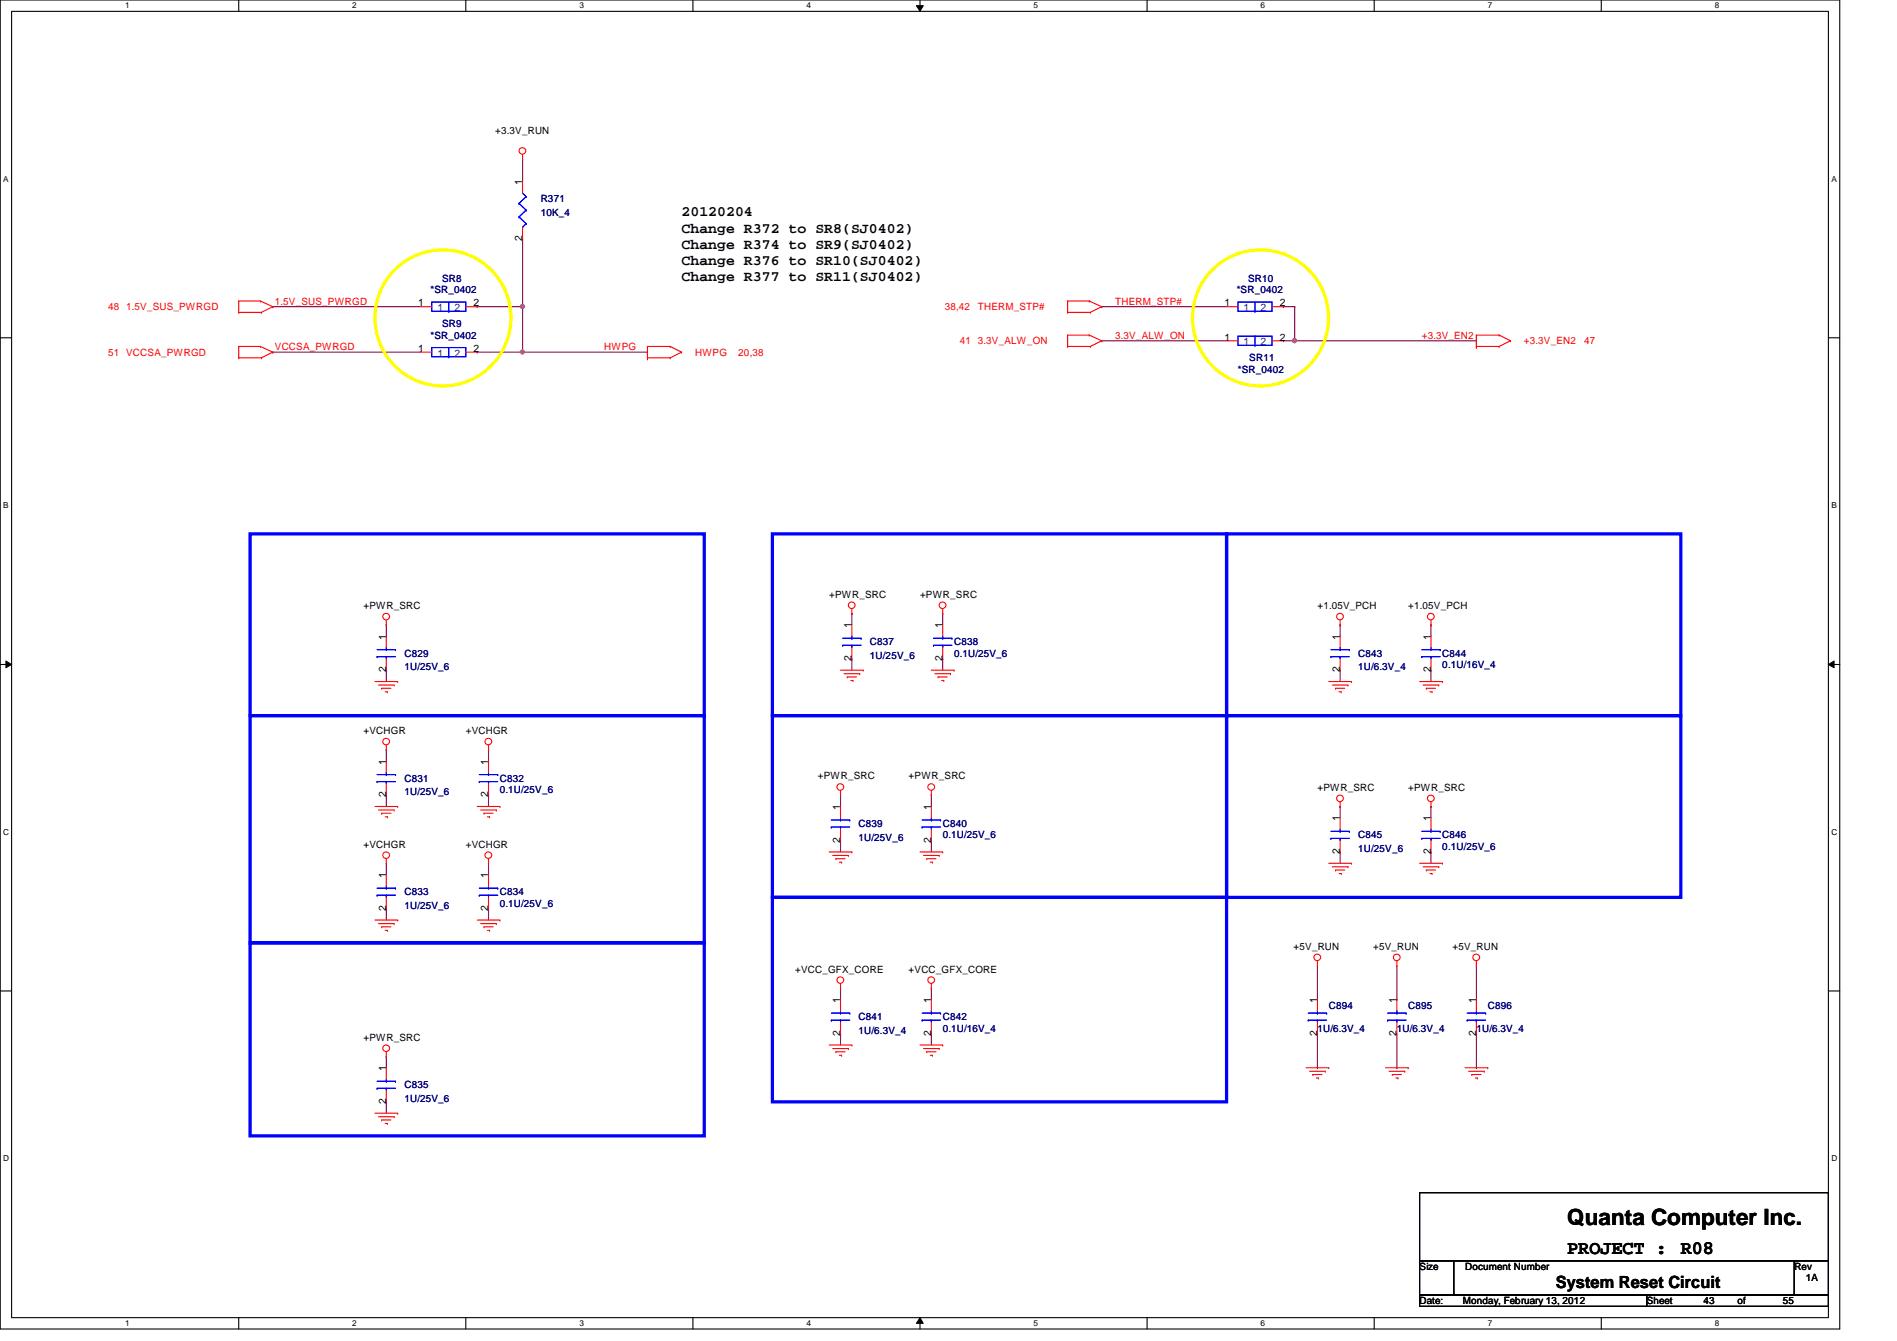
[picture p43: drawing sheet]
<svg xmlns="http://www.w3.org/2000/svg" width="297mm" height="210mm" viewBox="0 0 297 210" stroke-linecap="round" stroke-linejoin="round" font-family="sans-serif">
<defs><g id="words">
<text font-size="3.5" x="245.4" y="191.7">Quanta Computer Inc.</text>
<g font-size="3">
<text x="245.4" y="196.3">PROJECT :</text>
<text x="263.2" y="196.3">R08</text>
</g>
<text font-size="2.6" x="243.6" y="201.5">System Reset Circuit</text>
<g font-size="2.3">
<text x="106.7" y="33.9">20120204</text>
<text x="106.7" y="36.4">Change R372 to SR8(SJ0402)</text>
<text x="106.7" y="38.9">Change R374 to SR9(SJ0402)</text>
<text x="106.7" y="41.5">Change R376 to SR10(SJ0402)</text>
<text x="106.7" y="44">Change R377 to SR11(SJ0402)</text>
</g>
<g font-size="1.6">
<text x="77.6" y="21">+3.3V_RUN</text>
<text x="81.8" y="29" transform="rotate(-90 81.8 29)">1</text>
<text x="81.8" y="37.7" transform="rotate(-90 81.8 37.7)">2</text>
<text x="65.5" y="48">1</text>
<text x="74.2" y="48">2</text>
<text x="191.7" y="48">1</text>
<text x="200.4" y="48">2</text>
<text x="191.7" y="53.3">1</text>
<text x="200.4" y="53.3">2</text>
<text x="65.5" y="55.1">1</text>
<text x="74.2" y="55.1">2</text>
<text x="56.9" y="95.3">+PWR_SRC</text>
<text x="129.8" y="93.6">+PWR_SRC</text>
<text x="144.1" y="93.6">+PWR_SRC</text>
<text x="206.3" y="95.3">+1.05V_PCH</text>
<text x="220.5" y="95.3">+1.05V_PCH</text>
<text x="60.4" y="100.1" transform="rotate(-90 60.4 100.1)">1</text>
<text x="133.3" y="98.3" transform="rotate(-90 133.3 98.3)">1</text>
<text x="147.6" y="98.3" transform="rotate(-90 147.6 98.3)">1</text>
<text x="209.8" y="100.1" transform="rotate(-90 209.8 100.1)">1</text>
<text x="224" y="100.1" transform="rotate(-90 224 100.1)">1</text>
<text x="60.4" y="105.2" transform="rotate(-90 60.4 105.2)">2</text>
<text x="133.3" y="103.5" transform="rotate(-90 133.3 103.5)">2</text>
<text x="147.6" y="103.5" transform="rotate(-90 147.6 103.5)">2</text>
<text x="209.8" y="105.2" transform="rotate(-90 209.8 105.2)">2</text>
<text x="224" y="105.2" transform="rotate(-90 224 105.2)">2</text>
<text x="56.9" y="114.9">+VCHGR</text>
<text x="60.4" y="119.7" transform="rotate(-90 60.4 119.7)">1</text>
<text x="72.9" y="114.9">+VCHGR</text>
<text x="76.5" y="119.7" transform="rotate(-90 76.5 119.7)">1</text>
<text x="60.4" y="124.8" transform="rotate(-90 60.4 124.8)">2</text>
<text x="76.5" y="124.8" transform="rotate(-90 76.5 124.8)">2</text>
<text x="128.1" y="122">+PWR_SRC</text>
<text x="142.3" y="122">+PWR_SRC</text>
<text x="206.3" y="123.8">+PWR_SRC</text>
<text x="220.5" y="123.8">+PWR_SRC</text>
<text x="131.6" y="131.9" transform="rotate(-90 131.6 131.9)">2</text>
<text x="131.6" y="126.8" transform="rotate(-90 131.6 126.8)">1</text>
<text x="145.8" y="131.9" transform="rotate(-90 145.8 131.9)">2</text>
<text x="145.8" y="126.8" transform="rotate(-90 145.8 126.8)">1</text>
<text x="209.8" y="128.6" transform="rotate(-90 209.8 128.6)">1</text>
<text x="224" y="128.6" transform="rotate(-90 224 128.6)">1</text>
<text x="56.9" y="132.7">+VCHGR</text>
<text x="60.4" y="137.5" transform="rotate(-90 60.4 137.5)">1</text>
<text x="72.9" y="132.7">+VCHGR</text>
<text x="76.5" y="137.5" transform="rotate(-90 76.5 137.5)">1</text>
<text x="209.8" y="133.7" transform="rotate(-90 209.8 133.7)">2</text>
<text x="224" y="133.7" transform="rotate(-90 224 133.7)">2</text>
<text x="60.4" y="142.6" transform="rotate(-90 60.4 142.6)">2</text>
<text x="76.5" y="142.6" transform="rotate(-90 76.5 142.6)">2</text>
<text x="202.6" y="148.7">+5V_RUN</text>
<text x="215" y="148.7">+5V_RUN</text>
<text x="227.5" y="148.7">+5V_RUN</text>
<text x="124.5" y="152.2">+VCC_GFX_CORE</text>
<text x="142.3" y="152.2">+VCC_GFX_CORE</text>
<text x="131.6" y="157" transform="rotate(-90 131.6 157)">1</text>
<text x="145.8" y="157" transform="rotate(-90 145.8 157)">1</text>
<text x="206.2" y="157" transform="rotate(-90 206.2 157)">1</text>
<text x="218.7" y="157" transform="rotate(-90 218.7 157)">1</text>
<text x="231.1" y="157" transform="rotate(-90 231.1 157)">1</text>
<text x="56.9" y="162.9">+PWR_SRC</text>
<text x="60.4" y="167.7" transform="rotate(-90 60.4 167.7)">1</text>
<text x="131.6" y="162.1" transform="rotate(-90 131.6 162.1)">2</text>
<text x="145.8" y="162.1" transform="rotate(-90 145.8 162.1)">2</text>
<text x="206.2" y="162.1" transform="rotate(-90 206.2 162.1)">2</text>
<text x="218.7" y="162.1" transform="rotate(-90 218.7 162.1)">2</text>
<text x="231.1" y="162.1" transform="rotate(-90 231.1 162.1)">2</text>
<text x="60.4" y="172.8" transform="rotate(-90 60.4 172.8)">2</text>
<text x="222.3" y="198.8">Size</text>
<text x="229.4" y="198.8">Document Number</text>
<text x="281" y="198.8">Rev</text>
<text x="282.7" y="200.6">1A</text>
<text x="222.3" y="204.1">Date:</text>
<text x="229.1" y="204.1">Monday, February 13, 2012</text>
<text x="257.8" y="204.1">Sheet</text>
<text x="266.7" y="204.1">43</text>
<text x="272.1" y="204.1">of</text>
<text x="279.2" y="204.1">55</text>
</g>
<g font-size="1.6" fill="#000080">
<text x="84.7" y="31.7">R371</text>
<text x="84.7" y="33.8">10K_4</text>
<text x="67.4" y="45.9">*SR_0402</text>
<text x="69.2" y="44.1">SR8</text>
<text x="193.7" y="45.9">*SR_0402</text>
<text x="195.4" y="44.1">SR10</text>
<text x="67.4" y="53">*SR_0402</text>
<text x="69.2" y="51.2">SR9</text>
<text x="193.8" y="58.3">*SR_0402</text>
<text x="195.6" y="56.6">SR11</text>
<text x="136.2" y="101">C837</text>
<text x="149.4" y="101">C838</text>
<text x="63.3" y="102.8">C829</text>
<text x="63.3" y="104.9">1U/25V_6</text>
<text x="136.2" y="103.1">1U/25V_6</text>
<text x="149.4" y="102.8">0.1U/25V_6</text>
<text x="212.7" y="102.8">C843</text>
<text x="212.7" y="104.9">1U/6.3V_4</text>
<text x="225.8" y="102.8">C844</text>
<text x="225.8" y="104.6">0.1U/16V_4</text>
<text x="63.3" y="122.3">C831</text>
<text x="63.3" y="124.5">1U/25V_6</text>
<text x="78.3" y="122.3">C832</text>
<text x="78.3" y="124.1">0.1U/25V_6</text>
<text x="134.4" y="129.5">C839</text>
<text x="134.4" y="131.6">1U/25V_6</text>
<text x="147.6" y="129.5">C840</text>
<text x="147.6" y="131.2">0.1U/25V_6</text>
<text x="212.7" y="131.2">C845</text>
<text x="225.8" y="131.2">C846</text>
<text x="212.7" y="133.3">1U/25V_6</text>
<text x="225.8" y="133">0.1U/25V_6</text>
<text x="63.3" y="140.1">C833</text>
<text x="63.3" y="142.2">1U/25V_6</text>
<text x="78.3" y="140.1">C834</text>
<text x="78.3" y="141.9">0.1U/25V_6</text>
<text x="134.4" y="159.7">C841</text>
<text x="134.4" y="161.8">1U/6.3V_4</text>
<text x="147.6" y="159.7">C842</text>
<text x="147.6" y="161.5">0.1U/16V_4</text>
<text x="206.3" y="161.5">1U/6.3V_4</text>
<text x="208.1" y="157.9">C894</text>
<text x="218.7" y="161.5">1U/6.3V_4</text>
<text x="220.5" y="157.9">C895</text>
<text x="231.2" y="161.5">1U/6.3V_4</text>
<text x="233" y="157.9">C896</text>
<text x="63.3" y="170.3">C835</text>
<text x="63.3" y="172.5">1U/25V_6</text>
</g>
<g font-size="1.6" fill="#f00">
<text x="43" y="47.7">1.5V_SUS_PWRGD</text>
<text x="174.6" y="47.7">THERM_STP#</text>
<text x="16.9" y="48.6">48</text>
<text x="19.8" y="48.6">1.5V_SUS_PWRGD</text>
<text x="148" y="48.6">38,42</text>
<text x="150.3" y="53.9">41</text>
<text x="153.1" y="48.6">THERM_STP#</text>
<text x="153.1" y="53.9">3.3V_ALW_ON</text>
<text x="174.6" y="53">3.3V_ALW_ON</text>
<text x="222.6" y="53">+3.3V_EN2</text>
<text x="238.6" y="53.9">+3.3V_EN2</text>
<text x="248.1" y="53.9">47</text>
<text x="16.9" y="55.7">51 VCCSA_PWRGD</text>
<text x="43" y="54.8">VCCSA_PWRGD</text>
<text x="94.6" y="54.8">HWPG</text>
<text x="108.8" y="55.7">HWPG</text>
<text x="115.6" y="55.7">20,38</text>
</g>
<g font-size="1.6" fill="#004080">
<text x="68.5" y="48.7">1</text>
<text x="71.2" y="48.7">2</text>
<text x="194.7" y="48.7">1</text>
<text x="197.4" y="48.7">2</text>
<text x="68.5" y="55.8">1</text>
<text x="71.2" y="55.8">2</text>
<text x="194.7" y="54.1">1</text>
<text x="197.4" y="54.1">2</text>
</g>
<g font-size="1.3">
<text x="19.6" y="1.3">1</text>
<text x="55.2" y="1.3">2</text>
<text x="90.7" y="1.3">3</text>
<text x="126.3" y="1.3">4</text>
<text x="161.8" y="1.3">5</text>
<text x="197.4" y="1.3">6</text>
<text x="233" y="1.3">7</text>
<text x="268.5" y="1.3">8</text>
<text x=".5" y="28.4">A</text>
<text x="286.8" y="28.4">A</text>
<text x=".5" y="79.5">B</text>
<text x="286.8" y="79.5">B</text>
<text x=".5" y="130.7">C</text>
<text x="286.8" y="130.7">C</text>
<text x=".5" y="181.8">D</text>
<text x="286.8" y="181.8">D</text>
<text x="19.6" y="207.6">1</text>
<text x="55.2" y="207.6">2</text>
<text x="90.7" y="207.6">3</text>
<text x="126.3" y="207.6">4</text>
<text x="161.8" y="207.6">5</text>
<text x="197.4" y="207.6">6</text>
<text x="233" y="207.6">7</text>
<text x="268.5" y="207.6">8</text>
</g>
</g></defs>
<path d="M0 0h288.1v208h-288.1zM1.8 1.8h284.5v204.4h-284.5z" fill="none" stroke="#000" stroke-width=".17"/>
<g fill="#fff">
<path d="M19.6 .2h.7v1.4h-.7z"/>
<path d="M19.6 206.4h.7v1.4h-.7z"/>
</g>
<path d="M37.4 0v1.8M37.4 206.2v1.8" fill="none" stroke="#000" stroke-width=".17"/>
<g fill="#fff">
<path d="M55.2 .2h.6v1.4h-.6z"/>
<path d="M55.2 206.4h.6v1.4h-.6z"/>
</g>
<path d="M72.9 0v1.8M72.9 206.2v1.8" fill="none" stroke="#000" stroke-width=".17"/>
<g fill="#fff">
<path d="M90.7 .2h.7v1.4h-.7z"/>
<path d="M90.7 206.4h.7v1.4h-.7z"/>
</g>
<path d="M108.5 0v1.8M108.5 206.2v1.8" fill="none" stroke="#000" stroke-width=".17"/>
<g fill="#fff">
<path d="M126.3 .2h.7v1.4h-.7z"/>
<path d="M126.3 206.4h.7v1.4h-.7z"/>
</g>
<path d="M144.1 0v1.8M144.1 206.2v1.8" fill="none" stroke="#000" stroke-width=".17"/>
<path d="M143.5 .9h1.1l-.5 .9zM144.1 206.2l.5 .9h-1.1z" fill="#000"/>
<path d="M143.5 .9h1.1l-.5 .9zM144.1 206.2l.5 .9h-1.1z" fill="none" stroke="#000" stroke-width=".16"/>
<g fill="#fff">
<path d="M161.8 .2h.7v1.4h-.7z"/>
<path d="M161.8 206.4h.7v1.4h-.7z"/>
</g>
<path d="M179.6 0v1.8M179.6 206.2v1.8" fill="none" stroke="#000" stroke-width=".17"/>
<g fill="#fff">
<path d="M197.4 .2h.7v1.4h-.7z"/>
<path d="M197.4 206.4h.7v1.4h-.7z"/>
</g>
<path d="M215.2 0v1.8M215.2 206.2v1.8" fill="none" stroke="#000" stroke-width=".17"/>
<g fill="#fff">
<path d="M233 .2h.6v1.4h-.6z"/>
<path d="M233 206.4h.6v1.4h-.6z"/>
</g>
<path d="M250.7 0v1.8M250.7 206.2v1.8" fill="none" stroke="#000" stroke-width=".17"/>
<g fill="#fff">
<path d="M268.5 .2h.7v1.4h-.7z"/>
<path d="M268.5 206.4h.7v1.4h-.7z"/>
<path d="M.5 27.3h.8v1.4h-.8z"/>
<path d="M286.8 27.3h.8v1.4h-.8z"/>
<path d="M.5 78.4h.8v1.4h-.8z"/>
<path d="M286.8 78.4h.8v1.4h-.8z"/>
</g>
<path d="M0 52.9h1.8M286.3 52.9h1.8" fill="none" stroke="#000" stroke-width=".17"/>
<g fill="#fff">
<path d="M.5 129.5h.9v1.4h-.9z"/>
<path d="M286.8 129.5h.9v1.4h-.9z"/>
</g>
<path d="M0 104h1.8M286.3 104h1.8" fill="none" stroke="#000" stroke-width=".17"/>
<path d="M.9 103.5l.9 .5-.9 .5zM286.3 104l.9-.5v1z" fill="#000"/>
<path d="M.9 103.5l.9 .5-.9 .5zM286.3 104l.9-.5v1z" fill="none" stroke="#000" stroke-width=".16"/>
<g fill="#fff">
<path d="M.5 180.6h.9v1.4h-.9z"/>
<path d="M286.8 180.6h.9v1.4h-.9z"/>
</g>
<path d="M0 155.1h1.8M286.3 155.1h1.8" fill="none" stroke="#000" stroke-width=".17"/>
<path d="M81.8 48h.1M81.8 48v7.1" fill="none" stroke="#800040" stroke-width=".17"/>
<circle cx="81.8" cy="48" r=".32" fill="#f0f"/>
<circle cx="81.8" cy="48" r=".32" fill="none" stroke="#f0f" stroke-width=".17"/>
<path d="M81.8 24.9h.1M81.8 24.9v3.5M81.8 55.1h.1M81.8 55.1h19.6" fill="none" stroke="#800040" stroke-width=".17"/>
<circle cx="81.8" cy="55.1" r=".32" fill="#f0f"/>
<circle cx="81.8" cy="55.1" r=".32" fill="none" stroke="#f0f" stroke-width=".17"/>
<path d="M81.8 37.3h.1M81.8 37.3v10.7h-7.1M42.7 55.1h.1M42.7 48h.1M42.7 55.1h23.1M42.7 48h23.1M74.7 55.1h.1M74.7 48h.1M74.7 55.1h7.1M201 53.3h.1M202.7 48h.1M202.7 48v5.3h-1.7" fill="none" stroke="#800040" stroke-width=".17"/>
<circle cx="202.7" cy="53.3" r=".32" fill="#f0f"/>
<circle cx="202.7" cy="53.3" r=".32" fill="none" stroke="#f0f" stroke-width=".17"/>
<path d="M172.5 48h.1M172.5 53.3h.1M172.5 48h19.6M172.5 53.3h19.6M201 48h.1M201 48h1.7M202.7 53.3h.1M202.7 53.3h28.5" fill="none" stroke="#800040" stroke-width=".17"/>
<circle cx="202.7" cy="53.3" r=".32" fill="#f0f"/>
<circle cx="202.7" cy="53.3" r=".32" fill="none" stroke="#f0f" stroke-width=".17"/>
<g fill="none" stroke="#800040" stroke-width=".17">
<path d="M60.5 97.8h.1M60.5 97.8v1.8M133.4 96h.1M133.4 96v1.8M147.6 96h.1M147.6 96v1.8M209.8 97.8h.1M209.8 97.8v1.8M224.1 97.8h.1M224.1 97.8v1.8M60.5 104.9h.1M60.5 117.3h.1"/>
<path d="M60.5 104.9v1.8M60.5 117.3v1.8M76.5 117.3h.1M76.5 117.3v1.8M133.4 103.1h.1M133.4 103.1v1.8M147.6 103.1h.1M147.6 103.1v1.8M209.8 104.9h.1M209.8 104.9v1.8M224.1 104.9h.1M224.1 104.9v1.8"/>
<path d="M60.5 124.5h.1M60.5 135.1h.1M60.5 124.5v1.7M60.5 135.1v1.8M76.5 124.5h.1M76.5 135.1h.1M76.5 124.5v1.7M76.5 135.1v1.8M131.6 131.6h.1M131.6 124.5h.1M131.6 124.5v1.7M131.6 131.6v1.7"/>
<path d="M145.8 124.5h.1M145.8 131.6h.1M145.8 124.5v1.7M145.8 131.6v1.7M209.8 133.3h.1M209.8 126.2h.1M209.8 126.2v1.8M209.8 133.3v1.8M224.1 133.3h.1M224.1 126.2h.1M224.1 126.2v1.8M224.1 133.3v1.8"/>
<path d="M60.5 142.2h.1M60.5 142.2v1.8M76.5 142.2h.1M76.5 142.2v1.8M131.6 154.7h.1M131.6 154.7v1.8M145.8 154.7h.1M145.8 154.7v1.8M206.3 156.5h.1M206.3 151.1v5.4M218.7 156.5h.1M218.7 151.1v5.4"/>
<path d="M231.2 156.5h.1M231.2 151.1v5.4M60.5 172.5h.1M60.5 165.4h.1M60.5 165.4v1.7M60.5 172.5v1.7M131.6 161.8h.1M131.6 161.8v1.8M145.8 161.8h.1M145.8 161.8v1.8M206.3 167.1h.1M206.3 161.8v5.3"/>
<path d="M218.7 167.1h.1M218.7 161.8v5.3M231.2 167.1h.1M231.2 161.8v5.3"/>
</g>
<g fill="none" stroke="#f00" stroke-width=".17">
<path d="M81.8 24.9h.1M81.8 24.2v.7M81.8 28.4v1.8M81.8 35.6v1.7M37.4 47.1h.1M37.4 48.9h.1M37.4 54.2h.1M37.4 56h.1M37.4 47.1h3.4M37.4 48.9h3.5M37.4 47.1v1.8M37.4 54.2v1.8"/>
<path d="M37.4 54.2h3.4M37.4 56h3.5M40.8 47.1h.1M40.8 54.2h.1M40.8 47.1l1.9 .9M40.8 54.2l1.9 .9M40.9 48.9h.1M40.9 56h.1M42.7 48h.1M42.7 55.1h.1M42.7 48l-1.8 .9M42.7 55.1l-1.8 .9"/>
<path d="M65.8 48h1.8M65.8 55.1h1.8M72.9 48h1.8M72.9 55.1h1.8M101.4 56.2h.1M101.4 56h.1M101.4 54.2h.1M101.4 54.2h3.5M101.4 56h3.5M101.4 54.2v2M104.9 54.2h.1M104.9 56h.1"/>
<path d="M104.9 54.2l1.8 .9M106.7 55.1h.1M106.7 55.1l-1.8 .9M167.2 47.1h.1M167.2 48.9h.1M167.2 52.5h.1M167.2 54.2h.1M167.2 47.1h3.4M167.2 48.9h3.5M167.2 54.2h3.5M167.2 47.1v1.8M167.2 52.5v1.7"/>
<path d="M167.2 52.5h3.4M170.6 47.1h.1M170.6 52.5h.1M170.6 47.1l1.9 .9M170.6 52.5l1.9 .8M170.7 48.9h.1M170.7 54.2h.1M172.5 48h.1M172.5 53.3h.1M172.5 48l-1.8 .9M172.5 53.3l-1.8 .9M192.1 53.3h1.7"/>
<path d="M192.1 48h1.7M199.2 53.3h1.8M199.2 48h1.8M231.2 54.4h.1M231.2 54.2h.1M231.2 52.5h.1M231.2 52.5v1.9M231.2 54.2h3.5M231.2 52.5h3.5M234.7 52.5h.1M234.7 54.2h.1M234.7 52.5l1.8 .8"/>
<path d="M236.5 53.3h.1M236.5 53.3l-1.8 .9M60.5 97.8h.1M60.5 97.1v.7M60.5 99.6v1.7M133.4 96h.1M133.4 95.3v.7M133.4 97.8v1.8M147.6 96h.1M147.6 95.3v.7M147.6 97.8v1.8M209.8 97.8h.1"/>
<path d="M209.8 97.1v.7M209.8 99.6v1.7M224.1 97.8h.1M224.1 97.1v.7M224.1 99.6v1.7M58.7 106.7h3.6M59.3 107.2h2.4M59.8 107.7h.1M59.8 107.7h1.4M60.3 108.3h.4M60.5 117.3h.1M60.5 103.1v1.8"/>
<path d="M60.5 116.6v.7M60.5 119.1v1.8M60.7 108.3h.1M61.7 107.2h.1M62.3 106.7h.1M76.5 117.3h.1M76.5 116.6v.7M76.5 119.1v1.8M131.6 104.9h3.6M132.2 105.5h2.4M132.7 106h.1M132.7 106h1.4"/>
<path d="M133.2 106.5h.4M133.4 101.3v1.8M133.6 106.5h.1M134.6 105.5h.1M135.2 104.9h.1M145.8 104.9h3.6M146.4 105.5h2.4M146.9 106h.1M146.9 106h1.4M147.4 106.5h.4M147.6 101.3v1.8M147.8 106.5h.1"/>
<path d="M148.8 105.5h.1M149.4 104.9h.1M208.1 106.7h3.5M208.6 107.2h2.5M209.1 107.7h.1M209.1 107.7h1.5M209.7 108.3h.3M209.8 103.1v1.8M210 108.3h.1M211.1 107.2h.1M211.6 106.7h.1M222.3 106.7h3.5"/>
<path d="M222.8 107.2h2.5M223.3 107.7h.1M223.3 107.7h1.5M223.9 108.3h.3M224.1 103.1v1.8M224.2 108.3h.1M225.3 107.2h.1M225.8 106.7h.1M58.7 126.2h3.6M59.3 126.8h2.4M59.8 127.3h.1M59.8 127.3h1.4"/>
<path d="M60.3 127.8h.4M60.5 135.1h.1M60.5 122.7v1.8M60.5 134.4v.7M60.5 136.9v1.8M60.7 127.8h.1M61.7 126.8h.1M62.3 126.2h.1M74.7 126.2h3.6M75.3 126.8h2.4M75.8 127.3h.1M75.8 127.3h1.4"/>
<path d="M76.3 127.8h.4M76.5 135.1h.1M76.5 122.7v1.8M76.5 134.4v.7M76.5 136.9v1.8M76.7 127.8h.1M77.7 126.8h.1M78.3 126.2h.1M129.8 133.3h3.6M130.4 133.9h2.4M130.9 134.4h.1M130.9 134.4h1.4"/>
<path d="M131.4 135h.4M131.6 124.5h.1M131.6 123.7v.8M131.6 126.2v1.8M131.6 129.8v1.8M131.8 135h.1M132.8 133.9h.1M133.4 133.3h.1M144.1 133.3h3.5M144.6 133.9h2.5M145.1 134.4h.1M145.1 134.4h1.5"/>
<path d="M145.7 135h.3M145.8 124.5h.1M145.8 123.7v.8M145.8 126.2v1.8M145.8 129.8v1.8M146 135h.1M147.1 133.9h.1M147.6 133.3h.1M208.1 135.1h3.5M208.6 135.7h2.5M209.1 136.2h.1M209.1 136.2h1.5"/>
<path d="M209.7 136.7h.3M209.8 126.2h.1M209.8 125.5v.7M209.8 128v1.8M209.8 131.6v1.7M210 136.7h.1M211.1 135.7h.1M211.6 135.1h.1M222.3 135.1h3.5M222.8 135.7h2.5M223.3 136.2h.1M223.3 136.2h1.5"/>
<path d="M223.9 136.7h.3M224.1 126.2h.1M224.1 125.5v.7M224.1 128v1.8M224.1 131.6v1.7M224.2 136.7h.1M225.3 135.7h.1M225.8 135.1h.1M58.7 144h3.6M59.3 144.6h2.4M59.8 145.1h.1M59.8 145.1h1.4"/>
<path d="M60.3 145.6h.4M60.5 140.5v1.7M60.7 145.6h.1M61.7 144.6h.1M62.3 144h.1M74.7 144h3.6M75.3 144.6h2.4M75.8 145.1h.1M75.8 145.1h1.4M76.3 145.6h.4M76.5 140.5v1.7M76.7 145.6h.1"/>
<path d="M77.7 144.6h.1M78.3 144h.1M131.6 154.7h.1M131.6 154v.7M131.6 156.5v1.7M145.8 154.7h.1M145.8 154v.7M145.8 156.5v1.7M206.3 151.1h.1M206.3 150.4v.7M206.3 156.5v1.7M218.7 151.1h.1"/>
<path d="M218.7 150.4v.7M218.7 156.5v1.7M231.2 151.1h.1M231.2 150.4v.7M231.2 156.5v1.7M58.7 174.2h3.6M59.3 174.8h2.4M59.8 175.3h.1M59.8 175.3h1.4M60.3 175.9h.4M60.5 165.4h.1M60.5 164.6v.8"/>
<path d="M60.5 167.1v1.8M60.5 170.7v1.8M60.7 175.9h.1M61.7 174.8h.1M62.3 174.2h.1M129.8 163.6h3.6M130.4 164.1h2.4M130.9 164.6h.1M130.9 164.6h1.4M131.4 165.2h.4M131.6 160v1.8M131.8 165.2h.1"/>
<path d="M132.8 164.1h.1M133.4 163.6h.1M144.1 163.6h3.5M144.6 164.1h2.5M145.1 164.6h.1M145.1 164.6h1.5M145.7 165.2h.3M145.8 160v1.8M146 165.2h.1M147.1 164.1h.1M147.6 163.6h.1M204.5 167.1h3.6"/>
<path d="M205.1 167.7h2.4M205.6 168.2h.1M205.6 168.2h1.4M206.1 168.7h.4M206.3 160v1.8M206.5 168.7h.1M207.5 167.7h.1M208.1 167.1h.1M217 167.1h3.5M217.5 167.7h2.5M218 168.2h.1M218 168.2h1.5"/>
<path d="M218.6 168.7h.3M218.7 160v1.8M218.9 168.7h.1M220 167.7h.1M220.5 167.1h.1M229.4 167.1h3.6M230 167.7h2.4M230.5 168.2h.1M230.5 168.2h1.4M231 168.7h.3M231.2 160v1.8M231.3 168.7h.1"/>
<path d="M232.4 167.7h.1M233 167.1h.1"/>
<circle cx="81.8" cy="23.6" r=".52"/>
<circle cx="60.5" cy="96.5" r=".52"/>
<circle cx="133.4" cy="94.7" r=".52"/>
<circle cx="147.6" cy="94.7" r=".52"/>
<circle cx="209.8" cy="96.5" r=".52"/>
<circle cx="224.1" cy="96.5" r=".52"/>
<circle cx="60.5" cy="116.1" r=".52"/>
<circle cx="76.5" cy="116.1" r=".52"/>
<circle cx="60.5" cy="133.9" r=".52"/>
<circle cx="76.5" cy="133.9" r=".52"/>
<circle cx="131.6" cy="123.2" r=".52"/>
<circle cx="145.8" cy="123.2" r=".52"/>
<circle cx="209.8" cy="125" r=".52"/>
<circle cx="224.1" cy="125" r=".52"/>
<circle cx="131.6" cy="153.4" r=".52"/>
<circle cx="145.8" cy="153.4" r=".52"/>
<circle cx="206.3" cy="149.9" r=".52"/>
<circle cx="218.7" cy="149.9" r=".52"/>
<circle cx="231.2" cy="149.9" r=".52"/>
<circle cx="60.5" cy="164.1" r=".52"/>
</g>
<path d="M222.3 186.7h64v10.7h-64zM222.3 197.4h5.3v5.3h-5.3zM227.6 197.4h53.4v5.3h-53.4zM281 197.4h5.3v5.3h-5.3zM222.3 202.7h35.5v1.8h-35.5zM257.8 202.7h28.5v1.8h-28.5z" fill="none" stroke="#000" stroke-width=".17"/>
<path d="M39.2 83.6h71.1v28.4h-71.1zM120.9 83.6h71.2v28.4h-71.2zM192.1 83.6h71.1v28.4h-71.1zM39.2 112h71.1v35.6h-71.1zM120.9 112h71.2v28.5h-71.2zM192.1 112h71.1v28.5h-71.1zM39.2 147.6h71.1v30.2h-71.1zM120.9 140.5h71.2v32h-71.2z" fill="none" stroke="#00f" stroke-width=".51"/>
<g fill="none" stroke="#ff0" stroke-width=".51">
<circle cx="69.4" cy="49.8" r="10.7"/>
<circle cx="197.4" cy="49.8" r="10.7"/>
</g>
<g fill="none" stroke="#00f" stroke-width=".17">
<path d="M81.3 31.8h.1M81.3 34h.1M81.3 31.8l1.1 1.1M81.3 34l1.1 1M81.8 35.6h.1M81.8 30.2l.6 .6M82.4 30.8h.1M82.4 32.9h.1M82.4 35h.1M82.4 30.8l-1.1 1M82.4 32.9l-1.1 1.1M82.4 35l-.6 .6"/>
<path d="M67.6 47.3h5.3v1.4h-5.3zM67.6 54.4h5.3v1.4h-5.3zM70.3 48.7h.1M70.3 55.8h.1M70.3 47.3v1.4M70.3 54.4v1.4M193.8 52.6h5.4v1.5h-5.4zM193.8 47.3h5.4v1.4h-5.4zM196.5 54.1h.1M196.5 48.7h.1M196.5 47.3v1.4M196.5 52.6v1.5"/>
<path d="M131.9 99.9h2.9M133.4 99.9h.1M133.4 99.6v.3M134.8 99.9h.1M146.2 99.9h2.9M147.6 99.9h.1M147.6 99.6v.3M149.1 99.9h.1M59.1 102.8h.1M59.1 102.8h2.8M59.1 101.7h2.8M60.5 101.7h.1"/>
<path d="M60.5 102.8h.1M60.5 101.3v.4M60.5 102.8v.3M61.9 101.7h.1M131.9 101h.1M131.9 101h2.9M133.4 101h.1M133.4 101v.3M146.2 101h.1M146.2 101h2.9M147.6 101h.1M147.6 101v.3"/>
<path d="M208.4 102.8h.1M208.4 102.8h2.9M208.4 101.7h2.9M209.8 101.7h.1M209.8 102.8h.1M209.8 101.3v.4M209.8 102.8v.3M211.3 101.7h.1M222.6 102.8h.1M222.6 102.8h2.9M222.6 101.7h2.9M224.1 101.7h.1"/>
<path d="M224.1 102.8h.1M224.1 101.3v.4M224.1 102.8v.3M225.5 101.7h.1M59.1 122.3h.1M59.1 122.3h2.8M59.1 121.2h2.8M59.1 139h2.8M60.5 121.2h.1M60.5 122.3h.1M60.5 139h.1M60.5 120.9v.3"/>
<path d="M60.5 122.3v.4M60.5 138.7v.3M61.9 121.2h.1M61.9 139h.1M75.1 122.3h.1M75.1 122.3h2.8M75.1 121.2h2.8M75.1 139h2.8M76.5 121.2h.1M76.5 122.3h.1M76.5 139h.1M76.5 120.9v.3"/>
<path d="M76.5 122.3v.4M76.5 138.7v.3M77.9 121.2h.1M77.9 139h.1M130.2 129.5h.1M130.2 129.5h2.9M130.2 128.4h2.9M131.6 128.4h.1M131.6 129.5h.1M131.6 128v.4M131.6 129.5v.3M133.1 128.4h.1"/>
<path d="M144.4 129.5h.1M144.4 129.5h2.9M144.4 128.4h2.9M145.8 128.4h.1M145.8 129.5h.1M145.8 128v.4M145.8 129.5v.3M147.3 128.4h.1M208.4 131.2h.1M208.4 131.2h2.9M208.4 130.1h2.9M209.8 130.1h.1"/>
<path d="M209.8 131.2h.1M209.8 129.8v.3M209.8 131.2v.4M211.3 130.1h.1M222.6 131.2h.1M222.6 131.2h2.9M222.6 130.1h2.9M224.1 130.1h.1M224.1 131.2h.1M224.1 129.8v.3M224.1 131.2v.4M225.5 130.1h.1"/>
<path d="M59.1 140.1h.1M59.1 140.1h2.8M60.5 140.1h.1M60.5 140.1v.4M75.1 140.1h.1M75.1 140.1h2.8M76.5 140.1h.1M76.5 140.1v.4M130.2 159.7h.1M130.2 159.7h2.9M130.2 158.6h2.9M131.6 158.6h.1"/>
<path d="M131.6 159.7h.1M131.6 158.2v.4M131.6 159.7v.3M133.1 158.6h.1M144.4 159.7h.1M144.4 159.7h2.9M144.4 158.6h2.9M145.8 158.6h.1M145.8 159.7h.1M145.8 158.2v.4M145.8 159.7v.3M147.3 158.6h.1"/>
<path d="M204.8 159.7h.1M204.8 159.7h2.9M204.8 158.6h2.9M206.3 158.6h.1M206.3 159.7h.1M206.3 158.2v.4M206.3 159.7v.3M207.7 158.6h.1M217.3 159.7h.1M217.3 159.7h2.9M217.3 158.6h2.9M218.7 158.6h.1"/>
<path d="M218.7 159.7h.1M218.7 158.2v.4M218.7 159.7v.3M220.2 158.6h.1M229.7 159.7h.1M229.7 159.7h2.9M229.7 158.6h2.9M231.2 158.6h.1M231.2 159.7h.1M231.2 158.2v.4M231.2 159.7v.3M232.6 158.6h.1"/>
<path d="M59.1 170.3h.1M59.1 170.3h2.8M59.1 169.2h2.8M60.5 169.2h.1M60.5 170.3h.1M60.5 168.9v.3M60.5 170.3v.4M61.9 169.2h.1"/>
</g>
<circle cx="81.8" cy="48" r=".32" fill="#f0f"/>
<circle cx="81.8" cy="48" r=".32" fill="none" stroke="#f0f" stroke-width=".17"/>
<circle cx="81.8" cy="55.1" r=".32" fill="#f0f"/>
<circle cx="81.8" cy="55.1" r=".32" fill="none" stroke="#f0f" stroke-width=".17"/>
<circle cx="202.7" cy="53.3" r=".32" fill="#f0f"/>
<circle cx="202.7" cy="53.3" r=".32" fill="none" stroke="#f0f" stroke-width=".17"/>
<circle cx="202.7" cy="53.3" r=".32" fill="#f0f"/>
<circle cx="202.7" cy="53.3" r=".32" fill="none" stroke="#f0f" stroke-width=".17"/>
<use href="#words"/>
</svg>
